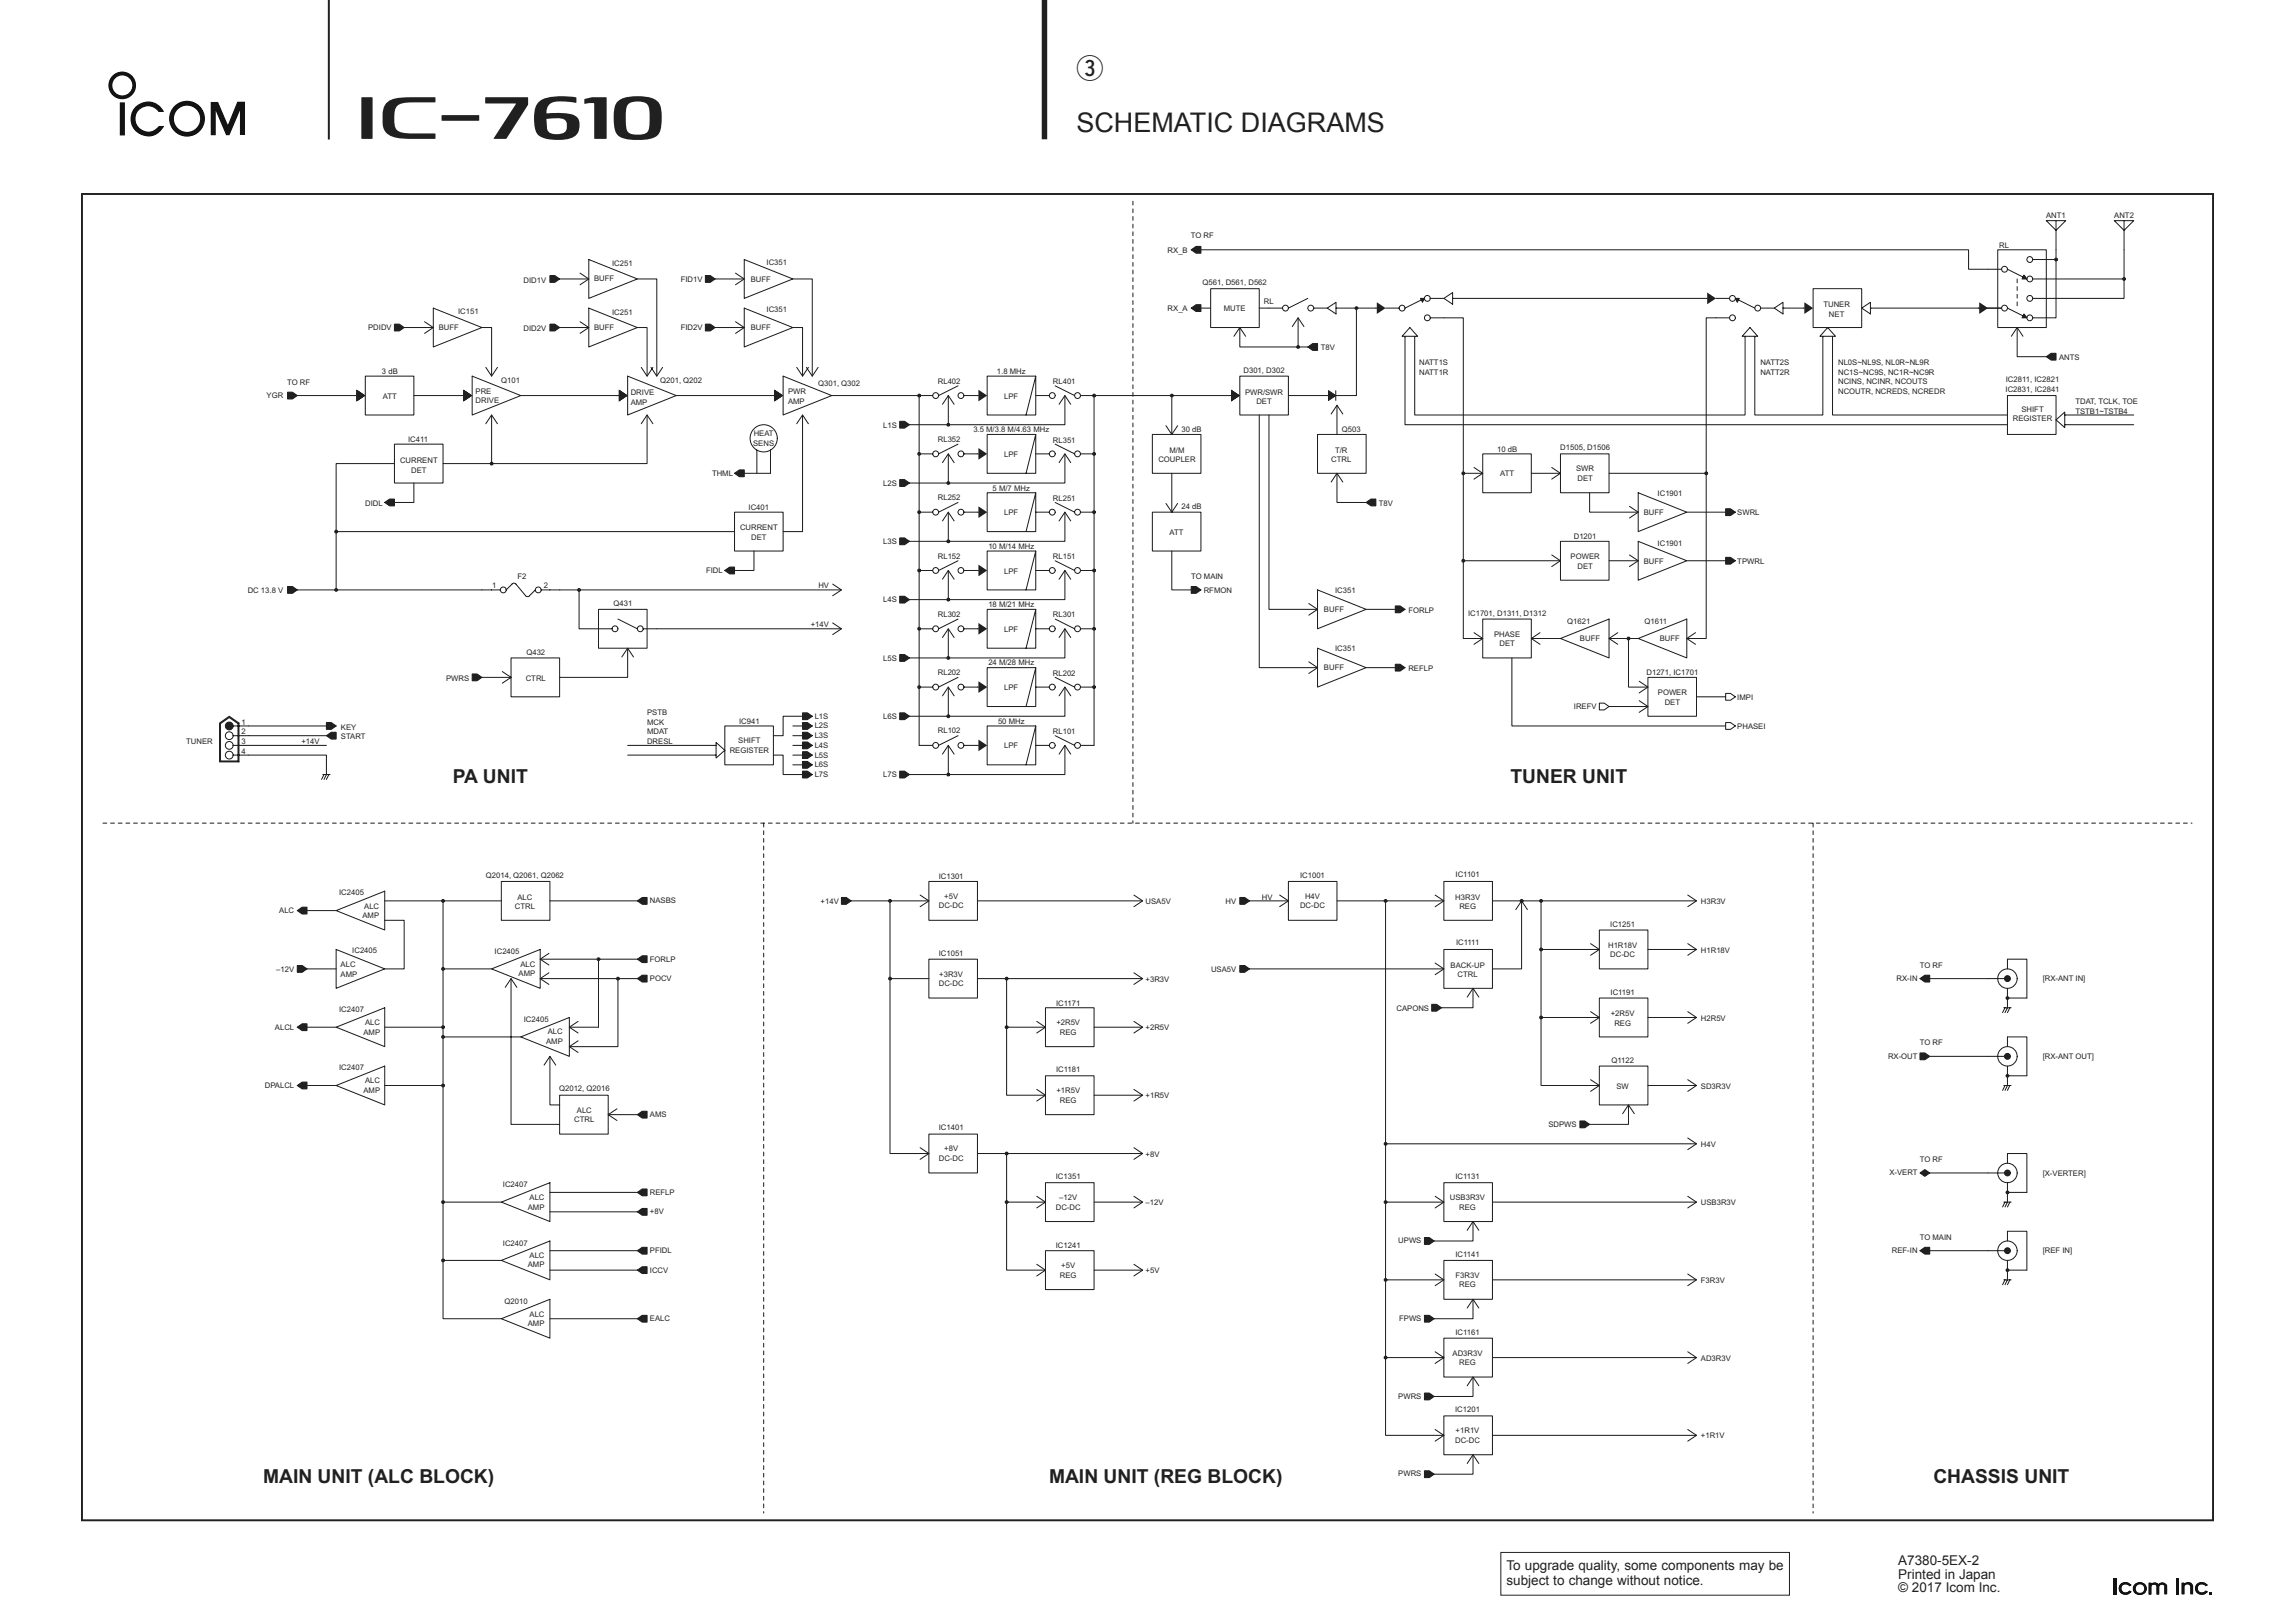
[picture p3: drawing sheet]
<svg xmlns="http://www.w3.org/2000/svg" width="420mm" height="297mm" viewBox="0 0 420 297" stroke-linecap="round" stroke-linejoin="round" font-family="sans-serif">
<defs><g id="words">
<g font-size="4.9" fill="#231f20">
<text x="197" y="14.2">e</text>
<text x="197" y="24.2">SCHEMATIC DIAGRAMS</text>
</g>
<g font-size="3.5" fill="#231f20">
<text x="82.9" y="143.3">PA UNIT</text>
<text x="276.4" y="143.3">TUNER UNIT</text>
<text x="48.1" y="271.3">MAIN UNIT (ALC BLOCK)</text>
<text x="192" y="271.3">MAIN UNIT (REG BLOCK)</text>
<text x="353.8" y="271.3">CHASSIS UNIT</text>
</g>
<g font-size="2.5" fill="#231f20">
<text x="275.7" y="287.3">To upgrade quality, some components may be</text>
<text x="347.4" y="286.5">A7380-5EX-2</text>
<text x="275.7" y="290.1">subject to change without notice.</text>
<text x="347.4" y="288.9">Printed in Japan</text>
<text x="347.4" y="291.4">© 2017 Icom Inc.</text>
</g>
<g font-size="1.4" fill="#231f20">
<text x="374.4" y="39.8">ANT1</text>
<text x="386.9" y="39.8">ANT2</text>
<text x="213.7" y="46.2">RX_B</text>
<text x="217.9" y="43.6">TO RF</text>
<text x="365.9" y="45.3">RL</text>
<text x="95.8" y="51.7">DID1V</text>
<text x="108.7" y="51.4">BUFF</text>
<text x="112" y="48.7">IC251</text>
<text x="124.6" y="51.6">FID1V</text>
<text x="137.4" y="51.6">BUFF</text>
<text x="140.3" y="48.4">IC351</text>
<text x="220.1" y="52.2">Q561, D561, D562</text>
<text x="83.8" y="57.4">IC151</text>
<text x="112" y="57.6">IC251</text>
<text x="140.3" y="57.1">IC351</text>
<text x="213.7" y="56.9">RX_A</text>
<text x="224" y="57">MUTE</text>
<text x="231.3" y="55.6">RL</text>
<text x="333.7" y="56.2">TUNER</text>
<text x="334.7" y="57.9">NET</text>
<text x="67.4" y="60.4">PDIDV</text>
<text x="80.3" y="60.4">BUFF</text>
<text x="95.8" y="60.6">DID2V</text>
<text x="108.7" y="60.4">BUFF</text>
<text x="124.6" y="60.4">FID2V</text>
<text x="137.4" y="60.4">BUFF</text>
<text x="241.7" y="64">T8V</text>
<text x="376.8" y="65.8">ANTS</text>
<text x="52.6" y="70.4">TO RF</text>
<text x="69.9" y="68.4">3 dB</text>
<text x="91.7" y="70.2">Q101</text>
<text x="120.8" y="70.2">Q201, Q202</text>
<text x="149.7" y="70.7">Q301, Q302</text>
<text x="171.6" y="70.2">RL402</text>
<text x="182.4" y="68.4">1.8 MHz</text>
<text x="192.7" y="70.3">RL401</text>
<text x="227.6" y="68.3">D301, D302</text>
<text x="259.7" y="66.8">NATT1S</text>
<text x="259.7" y="68.6">NATT1R</text>
<text x="322.2" y="66.8">NATT2S</text>
<text x="322.2" y="68.5">NATT2R</text>
<text x="336.4" y="66.8">NL0S~NL9S, NL0R~NL9R</text>
<text x="336.4" y="68.5">NC1S~NC9S, NC1R~NC9R</text>
<text x="336.4" y="70.3">NCINS, NCINR, NCOUTS</text>
<text x="367" y="71.7">IC2831, IC2841</text>
<text x="367.1" y="69.9">IC2811, IC2821</text>
<text x="48.8" y="72.8">YGR</text>
<text x="70.1" y="72.9">ATT</text>
<text x="87" y="72">PRE</text>
<text x="87" y="73.8">DRIVE</text>
<text x="115.4" y="72.3">DRIVE</text>
<text x="115.4" y="74.1">AMP</text>
<text x="144.2" y="72.1">PWR</text>
<text x="144.2" y="73.9">AMP</text>
<text x="183.8" y="72.9">LPF</text>
<text x="227.8" y="72.2">PWR/SWR</text>
<text x="229.9" y="74">DET</text>
<text x="336.4" y="72.1">NCOUTR, NCREDS, NCREDR</text>
<text x="368.4" y="77.1">REGISTER</text>
<text x="369.9" y="75.3">SHIFT</text>
<text x="379.8" y="75.7">TSTB1~TSTB4</text>
<text x="379.8" y="74">TDAT, TCLK, TOE</text>
<text x="74.7" y="80.9">IC411</text>
<text x="137.8" y="81.6">SENS</text>
<text x="137.9" y="79.9">HEAT</text>
<text x="161.6" y="78.2">L1S</text>
<text x="171.6" y="80.9">RL352</text>
<text x="178.1" y="79.1">3.5 M/3.8 M/4.63 MHz</text>
<text x="183.8" y="83.6">LPF</text>
<text x="192.7" y="81">RL351</text>
<text x="214" y="82.8">M/M</text>
<text x="216.2" y="79">30 dB</text>
<text x="244.3" y="82.8">T/R</text>
<text x="245.6" y="79">Q503</text>
<text x="274" y="82.6">10 dB</text>
<text x="285.5" y="82.4">D1505, D1506</text>
<text x="73.2" y="84.7">CURRENT</text>
<text x="75.2" y="86.5">DET</text>
<text x="130.3" y="87.1">THML</text>
<text x="161.6" y="88.9">L2S</text>
<text x="181.7" y="89.8">5 M/7 MHz</text>
<text x="212" y="84.6">COUPLER</text>
<text x="243.6" y="84.6">CTRL</text>
<text x="274.5" y="87.2">ATT</text>
<text x="288.5" y="86.2">SWR</text>
<text x="288.7" y="88">DET</text>
<text x="66.8" y="92.6">DIDL</text>
<text x="137" y="93.3">IC401</text>
<text x="171.6" y="91.5">RL252</text>
<text x="183.8" y="94.3">LPF</text>
<text x="192.7" y="91.6">RL251</text>
<text x="216.2" y="93.2">24 dB</text>
<text x="252.3" y="92.6">T8V</text>
<text x="300.8" y="94.3">BUFF</text>
<text x="303.4" y="90.8">IC1901</text>
<text x="317.9" y="94.2">SWRL</text>
<text x="135.4" y="97.1">CURRENT</text>
<text x="137.5" y="98.8">DET</text>
<text x="161.6" y="99.6">L3S</text>
<text x="180.9" y="100.4">10 M/14 MHz</text>
<text x="214" y="97.8">ATT</text>
<text x="288" y="98.6">D1201</text>
<text x="303.4" y="99.8">IC1901</text>
<text x="90.1" y="107.6">1</text>
<text x="94.7" y="106">F2</text>
<text x="99.5" y="107.6">2</text>
<text x="129.2" y="104.8">FIDL</text>
<text x="149.8" y="107.5">HV</text>
<text x="171.6" y="102.2">RL152</text>
<text x="183.8" y="105">LPF</text>
<text x="192.7" y="102.3">RL151</text>
<text x="218" y="106">TO MAIN</text>
<text x="287.4" y="102.3">POWER</text>
<text x="288.7" y="104.1">DET</text>
<text x="300.8" y="103.2">BUFF</text>
<text x="317.9" y="103.1">TPWRL</text>
<text x="45.3" y="108.5">DC 13.8 V</text>
<text x="112.3" y="110.9">Q431</text>
<text x="161.6" y="110.3">L4S</text>
<text x="171.6" y="112.9">RL302</text>
<text x="180.9" y="111.1">18 M/21 MHz</text>
<text x="192.7" y="113">RL301</text>
<text x="220.3" y="108.5">RFMON</text>
<text x="242.3" y="112">BUFF</text>
<text x="244.3" y="108.6">IC351</text>
<text x="257.7" y="112.1">FORLP</text>
<text x="268.7" y="112.7">IC1701, D1311, D1312</text>
<text x="96.3" y="119.9">Q432</text>
<text x="148.4" y="114.7">+14V</text>
<text x="183.8" y="115.6">LPF</text>
<text x="244.3" y="119.2">IC351</text>
<text x="273.4" y="116.5">PHASE</text>
<text x="274.4" y="118.3">DET</text>
<text x="286.8" y="114.1">Q1621</text>
<text x="289.1" y="117.3">BUFF</text>
<text x="301" y="114.1">Q1611</text>
<text x="303.7" y="117.3">BUFF</text>
<text x="81.6" y="124.5">PWRS</text>
<text x="96.2" y="124.6">CTRL</text>
<text x="161.6" y="120.9">L5S</text>
<text x="171.6" y="123.5">RL202</text>
<text x="180.9" y="121.8">24 M/28 MHz</text>
<text x="192.7" y="123.7">RL202</text>
<text x="242.3" y="122.7">BUFF</text>
<text x="257.7" y="122.8">REFLP</text>
<text x="301.3" y="123.5">D1271, IC1701</text>
<text x="118.4" y="130.9">PSTB</text>
<text x="149.1" y="131.5">L1S</text>
<text x="161.6" y="131.6">L6S</text>
<text x="183.8" y="126.3">LPF</text>
<text x="288" y="129.8">IREFV</text>
<text x="303.4" y="127.2">POWER</text>
<text x="304.7" y="129">DET</text>
<text x="317.9" y="128">IMPI</text>
<text x="34.1" y="136.2">TUNER</text>
<text x="44.2" y="132.6">1</text>
<text x="44.2" y="134.4">2</text>
<text x="44.2" y="136.2">3</text>
<text x="44.2" y="137.9">4</text>
<text x="55.1" y="136.2">+14V</text>
<text x="62.4" y="135.3">START</text>
<text x="62.4" y="133.5">KEY</text>
<text x="118.4" y="132.6">MCK</text>
<text x="118.4" y="134.4">MDAT</text>
<text x="118.4" y="136.1">DRESL</text>
<text x="133.5" y="137.8">REGISTER</text>
<text x="135.1" y="136">SHIFT</text>
<text x="135.3" y="132.5">IC941</text>
<text x="149.1" y="133.3">L2S</text>
<text x="149.1" y="135.1">L3S</text>
<text x="149.1" y="136.9">L4S</text>
<text x="171.6" y="134.2">RL102</text>
<text x="182.6" y="132.4">50 MHz</text>
<text x="183.8" y="137">LPF</text>
<text x="192.7" y="134.3">RL101</text>
<text x="317.9" y="133.4">PHASEI</text>
<text x="149.1" y="138.6">L5S</text>
<text x="149.1" y="140.4">L6S</text>
<text x="149.1" y="142.2">L7S</text>
<text x="161.6" y="142.3">L7S</text>
<text x="88.9" y="160.7">Q2014, Q2061, Q2062</text>
<text x="171.8" y="160.9">IC1301</text>
<text x="237.9" y="160.6">IC1001</text>
<text x="266.4" y="160.6">IC1101</text>
<text x="51.1" y="167.1">ALC</text>
<text x="62.1" y="163.8">IC2405</text>
<text x="66.7" y="166.3">ALC</text>
<text x="94.2" y="166.4">CTRL</text>
<text x="94.7" y="164.6">ALC</text>
<text x="118.9" y="165.3">NASBS</text>
<text x="150.2" y="165.4">+14V</text>
<text x="171.8" y="166.2">DC-DC</text>
<text x="172.8" y="164.5">+5V</text>
<text x="209.7" y="165.4">USA5V</text>
<text x="224.3" y="165.4">HV</text>
<text x="230.9" y="164.6">HV</text>
<text x="237.9" y="166.2">DC-DC</text>
<text x="238.8" y="164.5">H4V</text>
<text x="266.3" y="164.6">H3R3V</text>
<text x="267.1" y="166.4">REG</text>
<text x="311.3" y="165.4">H3R3V</text>
<text x="66.3" y="168.1">AMP</text>
<text x="266.5" y="173">IC1111</text>
<text x="294.3" y="173.5">H1R18V</text>
<text x="294.7" y="169.6">IC1251</text>
<text x="50.5" y="177.8">–12V</text>
<text x="62.3" y="177">ALC</text>
<text x="62.3" y="178.7">AMP</text>
<text x="64.5" y="174.4">IC2405</text>
<text x="90.5" y="174.5">IC2405</text>
<text x="94.9" y="178.7">AMP</text>
<text x="95.2" y="176.9">ALC</text>
<text x="118.9" y="176">FORLP</text>
<text x="118.9" y="179.6">POCV</text>
<text x="171.8" y="174.9">IC1051</text>
<text x="171.9" y="178.7">+3R3V</text>
<text x="209.7" y="179.6">+3R3V</text>
<text x="221.6" y="177.9">USA5V</text>
<text x="265.5" y="177.1">BACK-UP</text>
<text x="266.8" y="178.9">CTRL</text>
<text x="294.7" y="175.2">DC-DC</text>
<text x="311.3" y="174.3">H1R18V</text>
<text x="347.1" y="179.5">RX-IN</text>
<text x="351.3" y="177.1">TO RF</text>
<text x="373.8" y="179.6">[RX-ANT IN]</text>
<text x="62.1" y="185.2">IC2407</text>
<text x="171.8" y="180.5">DC-DC</text>
<text x="193.3" y="184">IC1171</text>
<text x="255.6" y="184.9">CAPONS</text>
<text x="294.7" y="182.1">IC1191</text>
<text x="294.8" y="185.9">+2R5V</text>
<text x="50.3" y="188.5">ALCL</text>
<text x="66.5" y="189.3">AMP</text>
<text x="66.8" y="187.6">ALC</text>
<text x="95.9" y="187">IC2405</text>
<text x="99.9" y="191">AMP</text>
<text x="100.3" y="189.2">ALC</text>
<text x="193.3" y="187.6">+2R5V</text>
<text x="194" y="189.4">REG</text>
<text x="209.7" y="188.5">+2R5V</text>
<text x="295.4" y="187.7">REG</text>
<text x="311.3" y="186.8">H2R5V</text>
<text x="351.3" y="191.3">TO RF</text>
<text x="62.1" y="195.9">IC2407</text>
<text x="193.3" y="196.2">IC1181</text>
<text x="294.9" y="194.5">Q1122</text>
<text x="345.5" y="193.8">RX-OUT</text>
<text x="373.8" y="193.8">[RX-ANT OUT]</text>
<text x="48.5" y="199.1">DPALCL</text>
<text x="66.5" y="200">AMP</text>
<text x="66.8" y="198.2">ALC</text>
<text x="102.3" y="199.6">Q2012, Q2016</text>
<text x="105.6" y="203.6">ALC</text>
<text x="193.3" y="200">+1R5V</text>
<text x="194" y="201.8">REG</text>
<text x="209.7" y="201">+1R5V</text>
<text x="295.8" y="199.2">SW</text>
<text x="311.3" y="199.2">SD3R3V</text>
<text x="105.1" y="205.4">CTRL</text>
<text x="118.9" y="204.5">AMS</text>
<text x="171.8" y="206.7">IC1401</text>
<text x="283.4" y="206.3">SDPWS</text>
<text x="311.3" y="209.9">H4V</text>
<text x="171.8" y="212.5">DC-DC</text>
<text x="172.8" y="210.7">+8V</text>
<text x="193.2" y="215.7">IC1351</text>
<text x="209.7" y="211.6">+8V</text>
<text x="266.3" y="215.8">IC1131</text>
<text x="345.8" y="215.1">X-VERT</text>
<text x="351.3" y="212.7">TO RF</text>
<text x="373.8" y="215.2">[X-VERTER]</text>
<text x="92" y="217.3">IC2407</text>
<text x="96.6" y="221.3">AMP</text>
<text x="96.9" y="219.6">ALC</text>
<text x="118.9" y="218.7">REFLP</text>
<text x="193.2" y="221.4">DC-DC</text>
<text x="193.8" y="219.6">–12V</text>
<text x="209.7" y="220.5">–12V</text>
<text x="265.4" y="219.6">USB3R3V</text>
<text x="267" y="221.4">REG</text>
<text x="311.3" y="220.5">USB3R3V</text>
<text x="92" y="228">IC2407</text>
<text x="118.9" y="222.2">+8V</text>
<text x="255.9" y="227.5">UPWS</text>
<text x="351.3" y="226.9">TO MAIN</text>
<text x="96.6" y="231.9">AMP</text>
<text x="96.9" y="230.2">ALC</text>
<text x="118.9" y="229.4">PFIDL</text>
<text x="118.9" y="232.9">ICCV</text>
<text x="193.2" y="228.3">IC1241</text>
<text x="194" y="233.8">REG</text>
<text x="194.2" y="232">+5V</text>
<text x="209.7" y="233">+5V</text>
<text x="266.3" y="230">IC1141</text>
<text x="266.4" y="233.8">F3R3V</text>
<text x="346.2" y="229.3">REF-IN</text>
<text x="373.8" y="229.4">[REF IN]</text>
<text x="92.3" y="238.6">Q2010</text>
<text x="267" y="235.6">REG</text>
<text x="311.3" y="234.8">F3R3V</text>
<text x="96.6" y="242.7">AMP</text>
<text x="96.9" y="240.9">ALC</text>
<text x="118.9" y="241.8">EALC</text>
<text x="256.1" y="241.7">FPWS</text>
<text x="266.3" y="244.2">IC1161</text>
<text x="265.8" y="248.1">AD3R3V</text>
<text x="267" y="249.8">REG</text>
<text x="311.3" y="249">AD3R3V</text>
<text x="255.9" y="256">PWRS</text>
<text x="266.3" y="258.4">IC1201</text>
<text x="266.4" y="262.3">+1R1V</text>
<text x="311.3" y="263.2">+1R1V</text>
<text x="266.3" y="264">DC-DC</text>
<text x="255.9" y="270.2">PWRS</text>
</g>
</g></defs>
<path d="M60.1 -.1v25.6" fill="none" stroke="#231f20" stroke-width=".3"/>
<g fill="#000">
<path d="M21.9 18.7h.9v6.1h-.9zM38.6 18.7h1.3l1.8 4.2 1.7-4.3h1.4v6.1h-.9v-4.5l-1.9 4.5h-.6l-1.9-4.5v4.5h-.9zM24.6 19.8a3.2 3.2 0 0 1 5.4 .7h-1a2.32 2.32 0 0 0-3.5-.4 2.32 2.32 0 0 0 .1 3.5 2.32 2.32 0 0 0 3.5-.5h.9a3.2 3.2 0 0 1-4.5 1.4 3.2 3.2 0 0 1-.9-4.7zM386.8 288.8h.5v2.9h-.5zM390.6 290a1.24 1.24 0 0 1 1.7-.3 1.24 1.24 0 0 1 .3 1.8 1.24 1.24 0 0 1-1.8 .1 1.14 1.14 0 0 1-.2-1.6zM398.2 288.8h.5v2.9h-.5zM399.2 289.6h.5v.2a.95 .95 0 0 1 1-.3 .95 .95 0 0 1 .6 .8v1.4h-.5v-1.4l-.2-.3a.63 .63 0 0 0-.8 .2l-.1 1.5h-.5zM402 289.8a1.38 1.38 0 0 1 2 .3l-.4 .2a.79 .79 0 0 0-1-.4 .79 .79 0 0 0-.4 1.1 .79 .79 0 0 0 1 .4l.5-.3 .3 .2a1.22 1.22 0 0 1-1.7 .3 1.22 1.22 0 0 1-.3-1.8zM404.3 291.3h.5v.4h-.5z"/>
<path d="M19.8 15.6a2.55 2.55 0 0 0 5.1 0 2.55 2.55 0 0 0-5.1 0zM20.5 15.6a1.85 1.85 0 0 1 3.7 0 1.85 1.85 0 0 1-3.7 0z"/>
<path d="M30.9 21.7a3.3 3.3 0 0 0 6.6 0 3.3 3.3 0 0 0-6.6 0zM31.8 21.7a2.4 2.4 0 0 1 4.8 0 2.4 2.4 0 0 1-4.8 0z"/>
</g>
<circle cx="391.6" cy="290.7" r=".78" fill="#fff"/>
<path d="M386.8 288.8h.5v2.9h-.5zM388.1 289.8a1.38 1.38 0 0 1 1.9 .3l-.3 .2a.79 .79 0 0 0-1.1-.4 .79 .79 0 0 0-.3 1.1 .79 .79 0 0 0 1 .4l.4-.3 .3 .2a1.22 1.22 0 0 1-1.7 .3 1.22 1.22 0 0 1-.2-1.8zM390.6 290a1.24 1.24 0 0 1 1.8-.3 1.24 1.24 0 0 1 .2 1.8 1.24 1.24 0 0 1-1.8 .1 1.14 1.14 0 0 1-.2-1.6zM393.2 289.6h.5v.2l.3-.2a.89 .89 0 0 1 1 .3 .97 .97 0 0 1 1.2-.1 .97 .97 0 0 1 .4 1.2l-.1 .7h-.4v-1.4a.52 .52 0 0 0-.5-.3 .52 .52 0 0 0-.5 .3v1.5h-.5v-1.5l-.1-.2-.3-.1-.4 .1-.1 .2v1.5h-.5zM398.2 288.8h.5v2.9h-.5zM399.3 289.6h.5v.2a.95 .95 0 0 1 .9-.3 .95 .95 0 0 1 .7 .8v1.4h-.5v-1.4l-.2-.3a.63 .63 0 0 0-.9 .2v1.5h-.5zM402.1 289.8a1.38 1.38 0 0 1 2 .3l-.4 .2a.79 .79 0 0 0-1.1-.4 .79 .79 0 0 0-.3 1.1 .79 .79 0 0 0 1 .4l.4-.3 .4 .2a1.22 1.22 0 0 1-1.8 .3 1.22 1.22 0 0 1-.2-1.8zM404.4 291.3h.4v.4h-.4z" fill="#000"/>
<path d="M274.7 284.1h52.8v7.8h-52.8z" fill="none" stroke="#231f20" stroke-width=".18"/>
<path d="M60.2 -.1v25.6" fill="none" stroke="#231f20" stroke-width=".3"/>
<circle cx="391.6" cy="290.7" r=".78" fill="#fff"/>
<path d="M388.1 289.8a1.38 1.38 0 0 1 2 .3l-.4 .2a.79 .79 0 0 0-1-.4 .79 .79 0 0 0-.4 1.1 .79 .79 0 0 0 1 .4l.5-.3 .3 .2a1.22 1.22 0 0 1-1.8 .3 1.22 1.22 0 0 1-.2-1.8zM393.3 289.6h.4v.2l.4-.2a.89 .89 0 0 1 .9 .3 .97 .97 0 0 1 1.3-.1 .97 .97 0 0 1 .3 1.2v.7h-.5v-1.4a.52 .52 0 0 0-.5-.3 .52 .52 0 0 0-.4 .3v1.5h-.5v-1.5l-.1-.2-.4-.1-.3 .1-.2 .2v1.5h-.4z" fill="#000"/>
<path d="M191.1 -.1v25.6" fill="none" stroke="#231f20" stroke-width="1" stroke-linecap="butt"/>
<path d="M66.2 17.8l-.1 7.5 .1 .1h1.9l.1-.1v-7.4l-.1-.1zM80.8 21.1v.9l.1 .1h6.7l.1-.1v-.8l-.1-.1zM70.7 18.8l-.3 .6a7 7 0 0 0 0 4.6 4.9 4.9 0 0 0 4.3 1.4h4.9l.1-.1v-.8l-.1-.1h-4a4.2 4.2 0 0 1-3-.6 5.1 5.1 0 0 1-.2-4.1 2.29 2.29 0 0 1 2.2-.9l5-.1 .1-.1v-.7l-.1-.1h-5a5.9 5.9 0 0 0-3.9 1zM88.8 17.8v1l.1 .1 5.5 .1-4.1 6.4h2.3l4-6.1v-1.5zM98.7 18.5a8.4 8.4 0 0 1 5-.9l1.8 .3v.8l-.1 .1a9.5 9.5 0 0 0-4.5 .1 1.73 1.73 0 0 0-.8 1.8 13.1 13.1 0 0 1 5 .4 1.78 1.78 0 0 1 .9 2.1 2.17 2.17 0 0 1-1.6 2.1 7.3 7.3 0 0 1-5.8-.5 4.6 4.6 0 0 1-.8-3.8 3.4 3.4 0 0 1 .9-2.5zM100 21.8l.1 1.7a1.09 1.09 0 0 0 1 1 2.62 2.62 0 0 0 2.5-.6 1.47 1.47 0 0 0-1.1-2.3zM107 18.1v.9l.9-.1h.7l.1 .1 .1 6.4h2.2v-7.6h-2.7zM113 18.6a6.9 6.9 0 0 1 5.3-.9 2.72 2.72 0 0 1 2.8 2.8v1a5.2 5.2 0 0 1-.7 3.2 7 7 0 0 1-4.7 .9l-.9-.1a2.41 2.41 0 0 1-2.4-2.3l-.1-.8a7 7 0 0 1 .5-3.5zM115.1 19a1.84 1.84 0 0 0-.6 1.5v1.6a2.85 2.85 0 0 0 .6 2.2 4.2 4.2 0 0 0 3.2 0 1.78 1.78 0 0 0 .6-1.5v-1.5a3 3 0 0 0-.6-2.3 3.5 3.5 0 0 0-3.2 0z" fill="#231f20"/>
<path d="M324.7 56.4l1.6-1.1v2.1zM326.3 56.4h.2" fill="none" stroke="#1f1813" stroke-width=".18"/>
<path d="M330.2 55.3l1.6 1.1-1.6 1z" fill="#1f1813"/>
<path d="M264.2 54.6l1.6-1.1v2.2zM265.8 54.6h.2M330 56.4h.2" fill="none" stroke="#1f1813" stroke-width=".18"/>
<path d="M252 55.3l1.6 1.1-1.6 1z" fill="#1f1813"/>
<g fill="none" stroke="#1f1813" stroke-width=".18">
<path d="M251.8 56.4h.2"/>
<circle cx="317.1" cy="54.6" r=".53"/>
<circle cx="317.1" cy="58.2" r=".53"/>
<circle cx="321.7" cy="56.4" r=".53"/>
</g>
<path d="M317.6 54.6h.7l-.4 .7z" fill="#1f1813"/>
<g fill="none" stroke="#1f1813" stroke-width=".18">
<path d="M253.6 56.4h2.5M261.7 58.2h2.5M261.7 54.6h2.5M314 58.2h2.5M314 54.6h2.5M317.6 54.6h.7l-.4 .7-.3-.7 3.5 1.8M322.2 56.4h2.5"/>
<circle cx="256.6" cy="56.4" r=".53"/>
<circle cx="261.2" cy="54.6" r=".53"/>
<circle cx="261.2" cy="58.2" r=".53"/>
</g>
<path d="M257.1 56.4l3.6-1.8-.4 .7-.3-.7h.7z" fill="#231f20"/>
<path d="M258 59.9l1.4 1.6h-2.8zM260.7 54.6h-.7l.3 .7 .4-.7-3.6 1.8M331.8 52.8h8.9v7.1h-8.9zM334.5 59.9l1.4 1.6h-2.8zM257.1 61.5v.2M258.9 61.5v.2M333.6 61.5v.2M335.4 61.5v.2" fill="none" stroke="#1f1813" stroke-width=".18"/>
<path d="M218 107.3h.9l.9 .7-.9 .6h-.9z" fill="#231f20"/>
<path d="M320.3 59.9l1.4 1.6h-2.9zM319.4 61.5v.2M321.1 61.5v.2M376.3 76.8l1.6-1.4v2.9zM377.9 75.9h.1M377.9 77.7h.1M218 107.3h.9l.9 .7-.9 .6h-.9z" fill="none" stroke="#1f1813" stroke-width=".18"/>
<path d="M312.4 53.5l1.6 1.1-1.6 1.1z" fill="#1f1813"/>
<path d="M312.2 54.6h.2" fill="none" stroke="#1f1813" stroke-width=".18"/>
<path d="M225.3 71.3l1.6 1.1-1.6 1.1z" fill="#1f1813"/>
<path d="M225.1 72.4h.2" fill="none" stroke="#1f1813" stroke-width=".18"/>
<path d="M141.7 71.3l1.6 1.1-1.6 1.1z" fill="#1f1813"/>
<path d="M66.9 68.8h8.8v7.1h-8.8zM141.5 72.4h.2" fill="none" stroke="#1f1813" stroke-width=".18"/>
<path d="M84.8 71.3l1.6 1.1-1.6 1.1z" fill="#1f1813"/>
<path d="M84.6 72.4h.2M114.9 68.8l8.9 3.6-8.9 3.5zM143.3 68.8l8.9 3.6-8.9 3.5z" fill="none" stroke="#1f1813" stroke-width=".18"/>
<path d="M65.3 71.3l1.6 1.1-1.6 1.1z" fill="#1f1813"/>
<path d="M65.1 72.4h.2" fill="none" stroke="#1f1813" stroke-width=".18"/>
<path d="M113.3 71.3l1.6 1.1-1.6 1.1z" fill="#1f1813"/>
<g fill="none" stroke="#1f1813" stroke-width=".18">
<path d="M86.4 68.8l8.9 3.6-8.9 3.5zM113.1 72.4h.2M168.2 83.1h2.5M175.3 81.3l-3.5 1.8M176.4 83.1h2.5"/>
<circle cx="171.2" cy="83.1" r=".53"/>
<circle cx="175.9" cy="83.1" r=".53"/>
</g>
<path d="M179.1 103.3l1.6 1.1-1.6 1.1z" fill="#1f1813"/>
<path d="M178.9 104.4h.2M180.7 100.8h8.9v7.2h-8.9zM189.6 100.8l-1.8 7.2" fill="none" stroke="#1f1813" stroke-width=".18"/>
<path d="M179.1 124.7l1.6 1-1.6 1.1z" fill="#1f1813"/>
<g fill="none" stroke="#1f1813" stroke-width=".18">
<path d="M180.7 79.5h8.9v7.1h-8.9zM189.6 79.5l-1.8 7.1M168.2 93.7h2.5M175.3 91.9l-3.5 1.8M176.4 93.7h2.5M180.7 90.2h8.9v7.1h-8.9zM189.6 90.2l-1.8 7.1M189.6 93.7h2.4M193.1 91.9l3.6 1.8M197.7 93.7h2.5M178.9 125.7h.2"/>
<circle cx="171.2" cy="93.7" r=".53"/>
<circle cx="175.9" cy="93.7" r=".53"/>
<circle cx="192.6" cy="93.7" r=".53"/>
<circle cx="197.2" cy="93.7" r=".53"/>
</g>
<path d="M179.1 92.7l1.6 1-1.6 1.1z" fill="#1f1813"/>
<g fill="none" stroke="#1f1813" stroke-width=".18">
<path d="M168.2 72.4h2.5M175.3 70.6l-3.5 1.8M176.4 72.4h2.5M178.9 93.7h.2M168.2 136.4h2.5M175.3 134.6l-3.5 1.8M176.4 136.4h2.5"/>
<circle cx="171.2" cy="72.4" r=".53"/>
<circle cx="175.9" cy="72.4" r=".53"/>
<circle cx="171.2" cy="136.4" r=".53"/>
<circle cx="175.9" cy="136.4" r=".53"/>
</g>
<path d="M179.1 71.3l1.6 1.1-1.6 1.1z" fill="#1f1813"/>
<path d="M178.9 72.4h.2" fill="none" stroke="#1f1813" stroke-width=".18"/>
<path d="M179.1 82l1.6 1.1-1.6 1z" fill="#1f1813"/>
<g fill="none" stroke="#1f1813" stroke-width=".18">
<path d="M189.6 72.4h2.4M193.1 70.6l3.6 1.8M197.7 72.4h2.5M178.9 83.1h.2M189.6 83.1h2.4M193.1 81.3l3.6 1.8M197.7 83.1h2.5M180.7 111.5h8.9v7.1h-8.9zM189.6 115.1h2.4M189.6 111.5l-1.8 7.1M193.1 113.3l3.6 1.8M197.7 115.1h2.5"/>
<path d="M168.2 125.7h2.5M175.3 124l-3.5 1.7M176.4 125.7h2.5M180.7 132.8h8.9v7.2h-8.9zM189.6 132.8l-1.8 7.2M189.6 136.4h2.4M193.1 134.6l3.6 1.8M197.7 136.4h2.5"/>
<circle cx="192.6" cy="72.4" r=".53"/>
<circle cx="197.2" cy="72.4" r=".53"/>
<circle cx="192.6" cy="83.1" r=".53"/>
<circle cx="197.2" cy="83.1" r=".53"/>
<circle cx="192.6" cy="115.1" r=".53"/>
<circle cx="197.2" cy="115.1" r=".53"/>
<circle cx="171.2" cy="125.7" r=".53"/>
<circle cx="175.9" cy="125.7" r=".53"/>
<circle cx="192.6" cy="136.4" r=".53"/>
<circle cx="197.2" cy="136.4" r=".53"/>
</g>
<path d="M179.1 114l1.6 1.1-1.6 1z" fill="#1f1813"/>
<path d="M178.9 115.1h.2" fill="none" stroke="#1f1813" stroke-width=".18"/>
<path d="M179.1 135.3l1.6 1.1-1.6 1.1z" fill="#1f1813"/>
<g fill="none" stroke="#1f1813" stroke-width=".18">
<path d="M180.7 68.8h8.9v7.1h-8.9zM189.6 68.8l-1.8 7.1M226.9 68.8h8.9v7.1h-8.9zM168.2 104.4h2.5M168.2 115.1h2.5M175.3 102.6l-3.5 1.8M175.3 113.3l-3.5 1.8M176.4 104.4h2.5M176.4 115.1h2.5M189.6 104.4h2.4M193.1 102.6l3.6 1.8M197.7 104.4h2.5"/>
<path d="M178.9 136.4h.2M180.7 122.2h8.9v7.1h-8.9zM189.6 125.7h2.4M189.6 122.2l-1.8 7.1M193.1 124l3.6 1.7M197.7 125.7h2.5"/>
<circle cx="171.2" cy="104.4" r=".53"/>
<circle cx="171.2" cy="115.1" r=".53"/>
<circle cx="175.9" cy="104.4" r=".53"/>
<circle cx="175.9" cy="115.1" r=".53"/>
<circle cx="192.6" cy="104.4" r=".53"/>
<circle cx="197.2" cy="104.4" r=".53"/>
<circle cx="192.6" cy="125.7" r=".53"/>
<circle cx="197.2" cy="125.7" r=".53"/>
</g>
<path d="M255.3 110.9h.9l.9 .6-.9 .6h-.9z" fill="#231f20"/>
<path d="M255.3 110.9h.9l.9 .6-.9 .6h-.9z" fill="none" stroke="#1f1813" stroke-width=".18"/>
<path d="M255.3 121.6h.9l.9 .6-.9 .6h-.9z" fill="#231f20"/>
<g fill="none" stroke="#1f1813" stroke-width=".18">
<path d="M232.2 56.4h2.5M239.3 54.6l-3.5 1.8M240.4 56.4h2.5M340.7 56.4l1.6-1.1v2.1zM342.3 56.4h.2M241.1 72.4h1.8M244.5 71.5v1.8M244.7 72.4h1.8M255.3 121.6h.9l.9 .6-.9 .6h-.9z"/>
<circle cx="235.3" cy="56.4" r=".53"/>
<circle cx="239.9" cy="56.4" r=".53"/>
</g>
<path d="M243.1 71.5l1.4 .9-1.4 .9z" fill="#231f20"/>
<path d="M242.9 72.4h.2M243.1 71.5l1.4 .9-1.4 .9zM243.6 75.8l1.1-1.6 1 1.6M244.5 72.4h.2" fill="none" stroke="#1f1813" stroke-width=".18"/>
<path d="M250 91.9l.9-.6h.9v1.3h-.9z" fill="#231f20"/>
<path d="M368.1 61.5l1.1-1.6 1 1.6M250 91.9l.9-.6h.9v1.3h-.9z" fill="none" stroke="#1f1813" stroke-width=".18"/>
<path d="M374.5 65.3l.9-.6h.9v1.2h-.9z" fill="#231f20"/>
<g fill="none" stroke="#1f1813" stroke-width=".18">
<path d="M374.5 40.4h3.5l-1.7 1.8zM376.3 40.4v5.3M386.9 40.4h3.6l-1.8 1.8zM388.7 40.4v5.3M374.5 65.3l.9-.6h.9v1.2h-.9z"/>
<circle cx="366.8" cy="49.3" r=".53"/>
<circle cx="366.8" cy="56.4" r=".53"/>
<circle cx="371.5" cy="51" r=".53"/>
<circle cx="371.5" cy="54.6" r=".53"/>
<circle cx="371.5" cy="58.2" r=".53"/>
<circle cx="371.5" cy="47.5" r=".53"/>
</g>
<g fill="#1f1813">
<path d="M370.4 57.4l.5 .8h-.9z"/>
<path d="M370.4 50.3l.5 .7h-.9z"/>
</g>
<g fill="none" stroke="#1f1813" stroke-width=".18">
<path d="M363.8 49.3h2.5M363.8 56.4h2.5M367.4 56.4l3.5 1.8-.5-.8-.4 .8h.9M367.4 49.3l3.5 1.7M370.4 50.3l.5 .7h-.9zM372 47.5h2.5M372 51h2.5M372 54.6h2.5M372 58.2h2.5M285.6 99.1h8.9v7.1h-8.9zM299.8 90.2l8.9 3.5-8.9 3.6zM271.3 113.3h8.9v7.1h-8.9z"/>
<path d="M299.8 116.8l8.9-3.5v7.1zM292.7 128.7h.9l.9 .6-.9 .6h-.9zM300 128.2l1.6 1.1-1.6 1.1M315.8 132.2h.9l.9 .6-.9 .7h-.9z"/>
</g>
<path d="M369.2 51v5.4" fill="none" stroke="#1f1813" stroke-width=".18" stroke-dasharray=".7 .7"/>
<path d="M315.8 102h.9l.9 .6-.9 .6h-.9z" fill="#231f20"/>
<path d="M271.3 83.1h8.9v7.1h-8.9zM285.6 83.1h8.9v7.1h-8.9zM315.8 102h.9l.9 .6-.9 .6h-.9zM315.8 126.9h.9l.9 .6-.9 .6h-.9z" fill="none" stroke="#1f1813" stroke-width=".18"/>
<path d="M315.8 93.1h.9l.9 .6-.9 .6h-.9z" fill="#231f20"/>
<path d="M315.8 93.1h.9l.9 .6-.9 .6h-.9z" fill="none" stroke="#1f1813" stroke-width=".18"/>
<path d="M146.9 130.4h.9l.9 .7-.9 .6h-.9z" fill="#231f20"/>
<path d="M146.9 130.4h.9l.9 .7-.9 .6h-.9z" fill="none" stroke="#1f1813" stroke-width=".18"/>
<path d="M146.9 132.2h.9l.9 .6-.9 .7h-.9z" fill="#231f20"/>
<path d="M146.9 132.2h.9l.9 .6-.9 .7h-.9z" fill="none" stroke="#1f1813" stroke-width=".18"/>
<path d="M146.9 134h.9l.9 .6-.9 .6h-.9z" fill="#231f20"/>
<path d="M146.9 134h.9l.9 .6-.9 .6h-.9z" fill="none" stroke="#1f1813" stroke-width=".18"/>
<path d="M146.9 135.8h.9l.9 .6-.9 .6h-.9z" fill="#231f20"/>
<path d="M146.9 135.8h.9l.9 .6-.9 .6h-.9z" fill="none" stroke="#1f1813" stroke-width=".18"/>
<path d="M146.9 137.6h.9l.9 .6-.9 .6h-.9z" fill="#231f20"/>
<path d="M146.9 137.6h.9l.9 .6-.9 .6h-.9z" fill="none" stroke="#1f1813" stroke-width=".18"/>
<path d="M146.9 139.3h.9l.9 .7-.9 .6h-.9z" fill="#231f20"/>
<path d="M146.9 139.3h.9l.9 .7-.9 .6h-.9z" fill="none" stroke="#1f1813" stroke-width=".18"/>
<path d="M146.9 141.1h.9l.9 .6-.9 .7h-.9z" fill="#231f20"/>
<g fill="none" stroke="#1f1813" stroke-width=".18">
<path d="M269.7 85.5l1.6 1.1-1.6 1.1M284 85.5l1.6 1.1-1.6 1.1M298.2 92.7l1.6 1-1.6 1.1M239.5 110.4l1.6 1.1-1.6 1.1M241.1 108l8.9 3.5-8.9 3.6zM269.7 115.8l1.6 1-1.6 1.1M281.8 115.8l-1.6 1 1.6 1.1M284 101.5l1.6 1.1-1.6 1.1M296.1 115.8l-1.6 1 1.6 1.1M298.2 101.5l1.6 1.1-1.6 1.1M310.3 115.8l-1.6 1 1.6 1.1M130.9 136.4h.1"/>
<path d="M130.9 138.2h.1M131 135.9l1.6 1.4-1.6 1.4zM132.6 132.8h8.9v7.2h-8.9zM239.5 121.1l1.6 1.1-1.6 1M300 124.7l1.6 1-1.6 1.1M146.9 141.1h.9l.9 .6-.9 .7h-.9z"/>
</g>
<path d="M362.2 55.3l1.6 1.1-1.6 1z" fill="#1f1813"/>
<g fill="none" stroke="#1f1813" stroke-width=".18">
<path d="M362 56.4h.2M88.9 67.2l1.1 1.6 1-1.6M88.9 77.5l1.1-1.6 1 1.6M117.4 67.2l1 1.6 1.1-1.6M117.4 77.5l1-1.6 1.1 1.6M119.1 67.2l1.1 1.6 1.1-1.6M145.8 67.2l1.1 1.6 1-1.6M145.8 77.5l1.1-1.6 1 1.6M147.6 67.2l1.1 1.6 1-1.6M213.4 77.9l1 1.6 1.1-1.6M241.1 79.5h8.9v7.1h-8.9zM367.4 72.4h8.9v7.1h-8.9z"/>
<path d="M72.2 81.3h8.9v7.1h-8.9z"/>
</g>
<path d="M70.4 91.9l.9-.6h.9v1.3h-.9z" fill="#231f20"/>
<g fill="none" stroke="#1f1813" stroke-width=".18">
<path d="M172.5 74l1-1.6 1.1 1.6M193.8 74l1.1-1.6 1.1 1.6M70.4 91.9l.9-.6h.9v1.3h-.9zM172.5 95.3l1-1.6 1.1 1.6M172.5 84.7l1-1.6 1.1 1.6M193.8 95.3l1.1-1.6 1.1 1.6M193.8 84.7l1.1-1.6 1.1 1.6M299.8 99.1l8.9 3.5-8.9 3.6zM172.5 116.7l1-1.6 1.1 1.6M172.5 106l1-1.6 1.1 1.6M193.8 116.7l1.1-1.6 1.1 1.6M193.8 106l1.1-1.6 1.1 1.6"/>
<path d="M241.1 118.6l8.9 3.6-8.9 3.5zM172.5 138l1-1.6 1.1 1.6M172.5 127.3l1-1.6 1.1 1.6M193.8 138l1.1-1.6 1.1 1.6M193.8 127.3l1.1-1.6 1.1 1.6M301.6 124h8.9v7.1h-8.9z"/>
</g>
<circle cx="42" cy="132.8" r=".71" fill="#231f20"/>
<g fill="none" stroke="#1f1813" stroke-width=".18">
<path d="M40.2 132.3l1.8-1.2 1.7 1.2v7.1h-3.5zM40.4 132.4l1.6-1.1 1.6 1.1M42.7 132.8h2.8M42.7 134.6h2.8M42.7 136.4h2.8M42.7 138.2h2.8M43.6 132.4v6.8h-3.2v-6.8M59.1 141.7h1.3M59.3 141.7l-.5 .9M59.7 141.7l-.4 .9M60.2 141.7l-.5 .9"/>
<circle cx="42" cy="136.4" r=".71"/>
<circle cx="42" cy="134.6" r=".71"/>
<circle cx="42" cy="138.2" r=".71"/>
<circle cx="42" cy="132.8" r=".71"/>
</g>
<path d="M59.7 134.6l.9-.6h.9v1.2h-.9z" fill="#231f20"/>
<path d="M59.7 134.6l.9-.6h.9v1.2h-.9z" fill="none" stroke="#1f1813" stroke-width=".18"/>
<path d="M59.7 132.2h.9l.9 .6-.9 .7h-.9z" fill="#231f20"/>
<g fill="none" stroke="#1f1813" stroke-width=".18">
<path d="M138.5 82.3v4.3M141 82.3v4.3M109.5 111.5h8.9v7.1h-8.9zM152.4 114l1.6 1.1-1.6 1M59.7 132.2h.9l.9 .6-.9 .7h-.9z"/>
<circle cx="139.8" cy="80.2" r="2.49"/>
</g>
<path d="M52.6 107.3h.9l.9 .7-.9 .6h-.9z" fill="#231f20"/>
<path d="M52.6 107.3h.9l.9 .7-.9 .6h-.9zM113.8 120.2l1.1-1.6 1 1.6" fill="none" stroke="#1f1813" stroke-width=".18"/>
<path d="M86.4 123.3h.9l.9 .7-.9 .6h-.9z" fill="#231f20"/>
<g fill="none" stroke="#1f1813" stroke-width=".18">
<path d="M134.4 93.7h8.9v7.1h-8.9zM88.2 108h3.4M92.6 108l1.1-1.2a.44 .44 0 0 1 .7 .1l1.8 2.1a.44 .44 0 0 0 .7 0l1.1-1M99 108h3.4M109.5 115.1h2.5M113.1 113.3l3.5 1.8M117.7 115.1h2.5M152.4 106.9l1.6 1.1-1.6 1M86.4 123.3h.9l.9 .7-.9 .6h-.9zM91.9 122.9l1.6 1.1-1.6 1M93.5 120.4h8.9v7.1h-8.9z"/>
<circle cx="92.1" cy="108" r=".53"/>
<circle cx="98.5" cy="108" r=".53"/>
<circle cx="112.6" cy="115.1" r=".53"/>
<circle cx="117.2" cy="115.1" r=".53"/>
</g>
<path d="M132.6 104.4l.9-.6h.9v1.2h-.9z" fill="#231f20"/>
<path d="M132.6 104.4l.9-.6h.9v1.2h-.9z" fill="none" stroke="#1f1813" stroke-width=".18"/>
<path d="M52.6 71.8h.9l.9 .6-.9 .6h-.9z" fill="#231f20"/>
<path d="M52.6 71.8h.9l.9 .6-.9 .6h-.9z" fill="none" stroke="#1f1813" stroke-width=".18"/>
<path d="M218 45.7l.9-.6h.9v1.2h-.9z" fill="#231f20"/>
<path d="M218 45.7l.9-.6h.9v1.2h-.9z" fill="none" stroke="#1f1813" stroke-width=".18"/>
<path d="M218 56.4l.9-.6h.9v1.2h-.9z" fill="#231f20"/>
<path d="M218 56.4l.9-.6h.9v1.2h-.9zM242.9 56.4l1.6-1.1v2.1zM244.5 56.4h.2" fill="none" stroke="#1f1813" stroke-width=".18"/>
<path d="M351.4 192.7h.9l.8 .6-.8 .6h-.9z" fill="#231f20"/>
<path d="M351.4 192.7h.9l.8 .6-.8 .6h-.9z" fill="none" stroke="#1f1813" stroke-width=".18"/>
<path d="M351.4 179.1l.9-.6h.8v1.2h-.8z" fill="#231f20"/>
<path d="M210.9 79.5h8.9v7.1h-8.9zM243.6 88.2l1.1-1.6 1 1.6M351.4 179.1l.9-.6h.8v1.2h-.8z" fill="none" stroke="#1f1813" stroke-width=".18"/>
<path d="M351.4 228.9l.9-.7h.8v1.3h-.8z" fill="#231f20"/>
<path d="M351.4 228.9l.9-.7h.8v1.3h-.8z" fill="none" stroke="#1f1813" stroke-width=".18"/>
<path d="M351.4 214.6l.9-.6 .8 .6-.8 .7z" fill="#231f20"/>
<g fill="none" stroke="#1f1813" stroke-width=".18">
<path d="M351.4 214.6l.9-.6 .8 .6-.8 .7z"/>
<circle cx="367.4" cy="228.9" r="1.78"/>
</g>
<circle cx="367.4" cy="228.9" r=".53" fill="#231f20"/>
<g fill="none" stroke="#1f1813" stroke-width=".18">
<path d="M363.8 228.9h3M367.4 225.3v1.8M367.4 230.7v1.7"/>
<circle cx="367.4" cy="214.6" r="1.78"/>
<circle cx="367.4" cy="228.9" r=".53"/>
</g>
<circle cx="367.4" cy="214.6" r=".53" fill="#231f20"/>
<g fill="none" stroke="#1f1813" stroke-width=".18">
<path d="M363.8 214.6h3M367.4 211.1v1.8M367.4 216.4v1.8"/>
<circle cx="367.4" cy="179.1" r="1.78"/>
<circle cx="367.4" cy="214.6" r=".53"/>
</g>
<circle cx="367.4" cy="179.1" r=".53" fill="#231f20"/>
<g fill="none" stroke="#1f1813" stroke-width=".18">
<path d="M363.8 179.1h3M367.4 175.5v1.8M367.4 180.9v1.7"/>
<circle cx="367.4" cy="179.1" r=".53"/>
<circle cx="367.4" cy="193.3" r="1.78"/>
</g>
<circle cx="367.4" cy="193.3" r=".53" fill="#231f20"/>
<g fill="none" stroke="#1f1813" stroke-width=".18">
<path d="M363.8 193.3h3M367.4 189.8v1.7M367.4 195.1v1.8"/>
<circle cx="367.4" cy="193.3" r=".53"/>
</g>
<path d="M164.7 109.1h.8l.9 .6-.9 .7h-.8z" fill="#231f20"/>
<path d="M164.7 109.1h.8l.9 .6-.9 .7h-.8z" fill="none" stroke="#1f1813" stroke-width=".18"/>
<path d="M164.7 87.8h.8l.9 .6-.9 .6h-.8z" fill="#231f20"/>
<path d="M164.7 87.8h.8l.9 .6-.9 .6h-.8z" fill="none" stroke="#1f1813" stroke-width=".18"/>
<path d="M164.7 130.4h.8l.9 .7-.9 .6h-.8z" fill="#231f20"/>
<path d="M164.7 130.4h.8l.9 .7-.9 .6h-.8z" fill="none" stroke="#1f1813" stroke-width=".18"/>
<path d="M164.7 77.1h.8l.9 .6-.9 .6h-.8z" fill="#231f20"/>
<path d="M164.7 77.1h.8l.9 .6-.9 .6h-.8z" fill="none" stroke="#1f1813" stroke-width=".18"/>
<path d="M164.7 141.1h.8l.9 .6-.9 .7h-.8z" fill="#231f20"/>
<path d="M164.7 141.1h.8l.9 .6-.9 .7h-.8z" fill="none" stroke="#1f1813" stroke-width=".18"/>
<path d="M164.7 119.8h.8l.9 .6-.9 .6h-.8z" fill="#231f20"/>
<path d="M164.7 119.8h.8l.9 .6-.9 .6h-.8z" fill="none" stroke="#1f1813" stroke-width=".18"/>
<path d="M164.7 98.4h.8l.9 .7-.9 .6h-.8z" fill="#231f20"/>
<path d="M164.7 98.4h.8l.9 .7-.9 .6h-.8z" fill="none" stroke="#1f1813" stroke-width=".18"/>
<path d="M134.4 86.6l.9-.6h.9v1.2h-.9z" fill="#231f20"/>
<path d="M79.3 56.4l8.9 3.5-8.9 3.6zM107.8 47.5l8.8 3.5-8.8 3.6zM107.8 56.4l8.8 3.5-8.8 3.6zM136.2 47.5l8.9 3.5-8.9 3.6zM136.2 56.4l8.9 3.5-8.9 3.6zM134.4 86.6l.9-.6h.9v1.2h-.9z" fill="none" stroke="#1f1813" stroke-width=".18"/>
<path d="M100.6 50.4h.9l.9 .6-.9 .7h-.9z" fill="#231f20"/>
<path d="M100.6 50.4h.9l.9 .6-.9 .7h-.9z" fill="none" stroke="#1f1813" stroke-width=".18"/>
<path d="M100.6 59.3h.9l.9 .6-.9 .7h-.9z" fill="#231f20"/>
<path d="M100.6 59.3h.9l.9 .6-.9 .7h-.9z" fill="none" stroke="#1f1813" stroke-width=".18"/>
<path d="M129.1 50.4h.9l.9 .6-.9 .7h-.9z" fill="#231f20"/>
<path d="M129.1 50.4h.9l.9 .6-.9 .7h-.9z" fill="none" stroke="#1f1813" stroke-width=".18"/>
<path d="M129.1 59.3h.9l.9 .6-.9 .7h-.9z" fill="#231f20"/>
<path d="M129.1 59.3h.9l.9 .6-.9 .7h-.9z" fill="none" stroke="#1f1813" stroke-width=".18"/>
<path d="M72.2 59.3h.9l.9 .6-.9 .7h-.9z" fill="#231f20"/>
<g fill="none" stroke="#1f1813" stroke-width=".18">
<path d="M72.2 59.3h.9l.9 .6-.9 .7h-.9zM77.7 58.9l1.6 1-1.6 1.1M106.2 50l1.6 1-1.6 1.1M106.2 58.9l1.6 1-1.6 1.1M134.6 50l1.6 1-1.6 1.1M134.6 58.9l1.6 1-1.6 1.1M235.8 161.3h8.9v7.1h-8.9zM262.6 163.8l1.6 1.1-1.6 1M308.9 172.7l1.6 1-1.6 1.1M191.3 196.9h8.9v7.1h-8.9zM292.7 195.1h8.9v7.1h-8.9zM292.7 182.6h8.9v7.2h-8.9z"/>
<path d="M366.7 184.4h1.3M366.7 198.6h1.3M366.9 198.6l-.4 .9M366.9 184.4l-.4 .9M367.4 184.4l-.5 .9M367.4 198.6l-.5 .9M367.8 184.4l-.4 .9M367.8 198.6l-.4 .9M170 207.5h8.9v7.1h-8.9zM189.7 218.9l1.6 1.1-1.6 1M366.7 220h1.3M366.9 220l-.4 .9"/>
<path d="M367.4 220l-.5 .9M367.8 220l-.4 .9M268.5 239.4l1.1-1.6 1 1.6M366.7 234.2h1.3M366.9 234.2l-.4 .9M367.4 234.2l-.5 .9M367.8 234.2l-.4 .9M308.9 247.4l1.6 1-1.6 1.1"/>
</g>
<path d="M260.7 226.5h.9l.9 .6-.9 .6h-.9z" fill="#231f20"/>
<g fill="none" stroke="#1f1813" stroke-width=".18">
<path d="M262.6 176.2l1.6 1.1-1.6 1.1M264.2 161.3h8.9v7.1h-8.9zM277.4 166.5l1.1-1.6 1 1.6M291.1 172.7l1.6 1-1.6 1.1M189.7 199.4l1.6 1-1.6 1.1M191.3 184.4h8.9v7.1h-8.9zM207.5 186.9l1.6 1.1-1.6 1M291.1 185.1l1.6 1.1-1.6 1.1M308.9 185.1l1.6 1.1-1.6 1.1M168.4 210l1.6 1.1-1.6 1.1M207.5 210l1.6 1.1-1.6 1.1M264.2 216.4h8.9v7.1h-8.9z"/>
<path d="M308.9 218.9l1.6 1.1-1.6 1M189.7 231.4l1.6 1-1.6 1.1M191.3 228.9h8.9v7.1h-8.9zM260.7 226.5h.9l.9 .6-.9 .6h-.9zM264.2 230.7h8.9v7.1h-8.9zM262.6 247.4l1.6 1-1.6 1.1M264.2 244.9h8.9v7.1h-8.9z"/>
</g>
<path d="M260.7 254.9h.9l.9 .6-.9 .7h-.9z" fill="#231f20"/>
<path d="M260.7 254.9h.9l.9 .6-.9 .7h-.9z" fill="none" stroke="#1f1813" stroke-width=".18"/>
<path d="M260.7 269.1h.9l.9 .7-.9 .6h-.9z" fill="#231f20"/>
<g fill="none" stroke="#1f1813" stroke-width=".18">
<path d="M170 175.5h8.9v7.1h-8.9zM170 161.3h8.9v7.1h-8.9zM207.5 163.8l1.6 1.1-1.6 1M264.2 173.7h8.9v7.2h-8.9zM292.7 170.2h8.9v7.1h-8.9zM189.7 186.9l1.6 1.1-1.6 1M207.5 199.4l1.6 1-1.6 1.1M291.1 197.6l1.6 1-1.6 1.1M191.3 216.4h8.9v7.1h-8.9zM262.6 218.9l1.6 1.1-1.6 1M297 203.8l1-1.6 1.1 1.6M207.5 231.4l1.6 1-1.6 1.1"/>
<path d="M308.9 233.1l1.6 1.1-1.6 1.1M264.2 259.1h8.9v7.1h-8.9zM268.5 253.6l1.1-1.6 1 1.6M260.7 269.1h.9l.9 .7-.9 .6h-.9zM262.6 261.6l1.6 1.1-1.6 1"/>
</g>
<path d="M289.1 205.1h.9l.9 .7-.9 .6h-.9z" fill="#231f20"/>
<path d="M168.4 163.8l1.6 1.1-1.6 1M207.5 178l1.6 1.1-1.6 1M308.9 163.8l1.6 1.1-1.6 1M308.9 197.6l1.6 1-1.6 1.1M289.1 205.1h.9l.9 .7-.9 .6h-.9zM262.6 233.1l1.6 1.1-1.6 1.1M308.9 261.6l1.6 1.1-1.6 1" fill="none" stroke="#1f1813" stroke-width=".18"/>
<path d="M260.7 240.7h.9l.9 .6-.9 .6h-.9z" fill="#231f20"/>
<path d="M234.2 163.8l1.6 1.1-1.6 1M207.5 218.9l1.6 1.1-1.6 1M268.5 225.1l1.1-1.6 1 1.6M260.7 240.7h.9l.9 .6-.9 .6h-.9zM268.5 267.8l1.1-1.6 1 1.6" fill="none" stroke="#1f1813" stroke-width=".18"/>
<path d="M226.9 164.2h.9l.9 .7-.9 .6h-.9z" fill="#231f20"/>
<path d="M226.9 164.2h.9l.9 .7-.9 .6h-.9z" fill="none" stroke="#1f1813" stroke-width=".18"/>
<path d="M226.9 176.7h.9l.9 .6-.9 .6h-.9z" fill="#231f20"/>
<path d="M226.9 176.7h.9l.9 .6-.9 .6h-.9z" fill="none" stroke="#1f1813" stroke-width=".18"/>
<path d="M154 164.2h.9l.9 .7-.9 .6h-.9z" fill="#231f20"/>
<path d="M61.5 166.6l8.9-3.5v7.1zM61.5 173.7l8.9 3.6-8.9 3.6zM154 164.2h.9l.9 .7-.9 .6h-.9z" fill="none" stroke="#1f1813" stroke-width=".18"/>
<path d="M54.4 176.7h.9l.9 .6-.9 .6h-.9z" fill="#231f20"/>
<path d="M54.4 176.7h.9l.9 .6-.9 .6h-.9z" fill="none" stroke="#1f1813" stroke-width=".18"/>
<path d="M54.4 166.6l.9-.6h.9v1.3h-.9z" fill="#231f20"/>
<path d="M54.4 166.6l.9-.6h.9v1.3h-.9zM61.5 188l8.9-3.6v7.1zM61.5 198.6l8.9-3.5v7.1z" fill="none" stroke="#1f1813" stroke-width=".18"/>
<path d="M54.4 188l.9-.6h.9v1.2h-.9z" fill="#231f20"/>
<path d="M54.4 188l.9-.6h.9v1.2h-.9z" fill="none" stroke="#1f1813" stroke-width=".18"/>
<path d="M54.4 198.6l.9-.6h.9v1.3h-.9z" fill="#231f20"/>
<path d="M91.7 161.3h8.9v7.1h-8.9zM54.4 198.6l.9-.6h.9v1.3h-.9z" fill="none" stroke="#1f1813" stroke-width=".18"/>
<path d="M116.6 164.9l.9-.7h.9v1.3h-.9z" fill="#231f20"/>
<path d="M90 177.3l8.9-3.6v7.2zM116.6 164.9l.9-.7h.9v1.3h-.9zM95.3 189.8l8.9-3.6v7.1z" fill="none" stroke="#1f1813" stroke-width=".18"/>
<path d="M116.6 175.5l.9-.6h.9v1.2h-.9z" fill="#231f20"/>
<path d="M116.6 175.5l.9-.6h.9v1.2h-.9z" fill="none" stroke="#1f1813" stroke-width=".18"/>
<path d="M116.6 179.1l.9-.6h.9v1.2h-.9z" fill="#231f20"/>
<path d="M100.5 174.5l-1.6 1 1.6 1.1M100.5 178l-1.6 1.1 1.6 1M116.6 179.1l.9-.6h.9v1.2h-.9zM99.6 194.9l1-1.6 1.1 1.6M105.8 190.5l-1.6 1 1.6 1.1M105.8 186.9l-1.6 1.1 1.6 1M102.4 200.4h8.9v7.1h-8.9zM112.9 202.9l-1.6 1.1 1.6 1" fill="none" stroke="#1f1813" stroke-width=".18"/>
<path d="M116.6 204l.9-.6h.9v1.2h-.9z" fill="#231f20"/>
<path d="M91.7 220l8.9-3.6v7.1zM116.6 204l.9-.6h.9v1.2h-.9zM91.7 230.7l8.9-3.6v7.1zM91.7 241.3l8.9-3.5v7.1z" fill="none" stroke="#1f1813" stroke-width=".18"/>
<path d="M116.6 218.2l.9-.6h.9v1.2h-.9z" fill="#231f20"/>
<path d="M116.6 218.2l.9-.6h.9v1.2h-.9z" fill="none" stroke="#1f1813" stroke-width=".18"/>
<path d="M116.6 228.9l.9-.7h.9v1.3h-.9z" fill="#231f20"/>
<path d="M116.6 228.9l.9-.7h.9v1.3h-.9z" fill="none" stroke="#1f1813" stroke-width=".18"/>
<path d="M116.6 232.4l.9-.6h.9v1.3h-.9z" fill="#231f20"/>
<path d="M116.6 232.4l.9-.6h.9v1.3h-.9z" fill="none" stroke="#1f1813" stroke-width=".18"/>
<path d="M116.6 221.8l.9-.7h.9v1.3h-.9z" fill="#231f20"/>
<path d="M116.6 221.8l.9-.7h.9v1.3h-.9z" fill="none" stroke="#1f1813" stroke-width=".18"/>
<path d="M116.6 241.3l.9-.6h.9v1.2h-.9z" fill="#231f20"/>
<path d="M116.6 241.3l.9-.6h.9v1.2h-.9z" fill="none" stroke="#1f1813" stroke-width=".18"/>
<path d="M239.3 63.5l.9-.6h.9v1.2h-.9z" fill="#231f20"/>
<path d="M221.6 52.8h8.8v7.1h-8.8zM236.5 59.8l1.1-1.6 1 1.6M225.8 61.5l1.1-1.6 1.1 1.6M239.3 63.5l.9-.6h.9v1.2h-.9zM210.9 93.7h8.9v7.1h-8.9zM213.4 92.1l1 1.6 1.1-1.6M285.6 116.8l8.9-3.5v7.1zM92.5 180.7l1-1.6 1.1 1.6M268.5 182.5l1.1-1.6 1 1.6M308.9 208.2l1.6 1.1-1.6 1.1" fill="none" stroke="#1f1813" stroke-width=".18"/>
<path d="M262 183.8h.9l.9 .6-.9 .6h-.9z" fill="#231f20"/>
<g fill="none" stroke="#1f1813" stroke-width=".18">
<path d="M74 59.9h5.3M88.2 59.9h1.8v8.9M102.4 51h5.4M102.4 59.9h5.4M116.6 59.9h1.8v8.9M116.6 51h3.6v17.8M130.9 51h5.3M130.9 59.9h5.3M145.1 59.9h1.8v8.9M145.1 51h3.6v17.8M219.8 45.7h140.5v3.6h3.5M219.8 56.4h1.8"/>
<path d="M226.9 59.9v3.6h10.7M230.5 56.4h1.7M237.6 58.2v5.3M244.7 56.4h3.5M251.8 56.4h-3.6v16h-1.7M264.2 58.2h3.6v28.4M266 54.6h46.2M314 58.2h-1.8v28.4M326.5 56.4h3.5M342.5 56.4h23.7M365.6 45.7h8.9v14.2h-8.9zM369.2 59.9v5.4h5.3"/>
<path d="M374.5 51h14.2M374.5 47.5h1.8M376.3 47.5v10.7h-1.8M376.3 45.7v1.8M388.7 45.7v5.3M388.7 51v3.6h-14.2M54.4 72.4h10.7M75.7 72.4h8.9M90 75.9v8.9h28.4v-8.9M95.3 72.4h17.8M123.8 72.4h17.7M146.9 75.9v21.4h-3.6"/>
<path d="M152.2 72.4h16v64M166.4 77.7h7.1M173.5 72.4v5.3M194.9 72.4v5.3h-21.4M214.4 72.4v7.1M225.1 72.4h-24.9v64M230.5 75.9v46.3h10.6M232.2 75.9v35.6h8.9M235.8 72.4h5.3M237.6 63.5h1.7M244.7 74.2v5.3M257.1 61.7v16h110.3"/>
<path d="M258.9 61.7v14.2h60.5v-14.2M321.1 61.7v14.2h12.5v-14.2M335.4 61.7v14.2h32M378 77.7h12.5M378 75.9h12.5M61.5 97.3v10.7M72.2 84.8h-10.7v12.5h72.9M75.7 88.4v3.5h-3.5M81.1 84.8h8.9M136.2 86.6h4.8M166.4 88.4h7.1M166.4 99.1h7.1"/>
<path d="M173.5 83.1v5.3M173.5 93.7v5.4M194.9 83.1v5.3h-21.4M194.9 93.7v5.4h-21.4M214.4 86.6v7.1M244.7 86.6v5.3h5.3M271.3 86.6h-3.5v30.2h3.5M280.2 86.6h5.4M290.9 90.2v3.5h8.9M294.5 86.6h17.7M308.7 93.7h7.1M312.2 86.6v30.2h-3.5"/>
<path d="M54.4 108h33.8M102.4 108h51.6M106 108v7.1h3.5M114.9 118.6v5.4h-12.5M120.2 115.1h33.8M138 100.8v3.6h-3.6M166.4 109.7h7.1M173.5 104.4v5.3M173.5 115.1v5.3M194.9 104.4v5.3h-21.4M194.9 115.1v5.3h-21.4M214.4 100.8v7.2h3.6"/>
<path d="M250 111.5h5.3M267.8 102.6h17.8M280.2 116.8h5.4M294.5 116.8h5.3M294.5 102.6h5.3M298 116.8v8.9h3.6M308.7 102.6h7.1M45.5 138.2h14.2v3.5M45.5 132.8h14.2M45.5 134.6h14.2M45.5 136.4h14.2M88.2 124h5.3"/>
<path d="M114.9 136.4h16M114.9 138.2h16M141.5 138.2h1.8v3.5h3.6M145.1 132.8h1.8M145.1 134.6h1.8M145.1 136.4h1.8M145.1 138.2h1.8M145.1 140h1.8M146.9 131.1h-3.6v3.5h-1.8M166.4 120.4h7.1M166.4 131.1h7.1M173.5 125.7v5.4"/>
<path d="M173.5 136.4v5.3M194.9 125.7v5.4h-21.4M194.9 136.4v5.3h-21.4M250 122.2h5.3M276.7 120.4v12.4h39.1M294.5 129.3h7.1M310.5 127.5h5.3M166.4 141.7h7.1M56.2 177.3h5.3M56.2 166.6h5.3M70.4 168.4h3.6v8.9h-3.6M70.4 164.9h21.3"/>
<path d="M81.1 164.9v23.1M81.1 177.3h8.9M93.5 179.1v26.7h8.9M98.9 175.5h17.7M98.9 179.1h17.7M100.6 164.9h16M109.5 175.5v12.5h-5.3M113.1 179.1v12.4h-8.9M155.8 164.9h14.2M162.9 164.9v14.2M170 179.1h-7.1v32h7.1M178.9 179.1h30.2"/>
<path d="M178.9 164.9h30.2M184.2 179.1v8.9M228.7 164.9h7.1M228.7 177.3h35.5M244.7 164.9h8.9v44.4M253.6 164.9h10.6M273.1 164.9h5.4M278.5 164.9h32M278.5 164.9v12.4h-5.4M282 173.7h10.7M282 164.9v33.7h10.7M301.6 173.7h8.9"/>
<path d="M353.1 179.1h10.7M367.4 175.5h3.5v7.1h-3.5v1.8M56.2 198.6h5.3M56.2 188h5.3M70.4 188h10.7v10.6M70.4 198.6h10.7v42.7h10.6M81.1 189.8h14.2M100.6 193.3v8.9h1.8M191.3 188h-7.1v12.4h7.1M200.2 188h8.9M262 183.8h.9l.9 .6-.9 .6h-.9zM269.6 180.9v3.5h-5.8"/>
<path d="M282 186.2h10.7M301.6 186.2h8.9M301.6 198.6h8.9M353.1 193.3h10.7M367.4 189.8h3.5v7.1h-3.5v1.7M81.1 220h10.6M100.6 218.2h16M111.3 204h5.3M178.9 211.1h30.2M184.2 211.1v8.9M191.3 220h-7.1v12.4h7.1M200.2 220h8.9"/>
<path d="M200.2 200.4h8.9M253.6 209.3v24.9M253.6 220h10.6M253.6 209.3h56.9M273.1 220h37.4M298 202.2v3.6h-7.1M353.1 214.6h10.7M367.4 211.1h3.5v7.1h-3.5v1.8M81.1 230.7h10.6M100.6 228.9h16M100.6 232.4h16M100.6 221.8h16"/>
<path d="M200.2 232.4h8.9M253.6 234.2v14.2M253.6 234.2h10.6M269.6 223.5v3.6h-7.1M269.6 237.8v3.5h-7.1M273.1 234.2h37.4M353.1 228.9h10.7M367.4 225.3h3.5v7.1h-3.5v1.8M100.6 241.3h16M253.6 248.4v14.3h10.6M253.6 248.4h10.6M269.6 252v3.5h-7.1"/>
<path d="M273.1 248.4h37.4M269.6 266.2v3.6h-7.1M273.1 262.7h37.4"/>
</g>
<g fill="none" stroke="#1f1813" stroke-width=".35">
<circle cx="248.2" cy="56.4" r=".17"/>
<circle cx="376.3" cy="47.5" r=".18"/>
<circle cx="388.7" cy="51" r=".18"/>
<circle cx="168.2" cy="72.4" r=".17"/>
<circle cx="173.5" cy="77.7" r=".18"/>
<circle cx="200.2" cy="72.4" r=".18"/>
<circle cx="214.4" cy="72.4" r=".18"/>
<circle cx="237.6" cy="63.5" r=".18"/>
<circle cx="61.5" cy="97.3" r=".18"/>
<circle cx="90" cy="84.8" r=".18"/>
<circle cx="168.2" cy="83.1" r=".17"/>
<circle cx="168.2" cy="93.7" r=".17"/>
<circle cx="173.5" cy="99.1" r=".18"/>
<circle cx="173.5" cy="88.4" r=".18"/>
<circle cx="200.2" cy="93.7" r=".18"/>
<circle cx="200.2" cy="83.1" r=".18"/>
<circle cx="267.8" cy="86.6" r=".18"/>
<circle cx="312.2" cy="86.6" r=".18"/>
<circle cx="61.5" cy="108" r=".18"/>
<circle cx="106" cy="108" r=".18"/>
<circle cx="168.2" cy="104.4" r=".17"/>
<circle cx="168.2" cy="115.1" r=".17"/>
<circle cx="173.5" cy="109.7" r=".18"/>
<circle cx="200.2" cy="115.1" r=".18"/>
<circle cx="200.2" cy="104.4" r=".18"/>
<circle cx="267.8" cy="102.6" r=".18"/>
<circle cx="298" cy="116.8" r=".17"/>
<circle cx="168.2" cy="125.7" r=".17"/>
<circle cx="173.5" cy="131.1" r=".18"/>
<circle cx="173.5" cy="120.4" r=".18"/>
<circle cx="200.2" cy="125.7" r=".18"/>
<circle cx="173.5" cy="141.7" r=".18"/>
<circle cx="81.1" cy="177.3" r=".17"/>
<circle cx="81.1" cy="164.9" r=".17"/>
<circle cx="109.5" cy="175.5" r=".17"/>
<circle cx="113.1" cy="179.1" r=".17"/>
<circle cx="162.9" cy="179.1" r=".17"/>
<circle cx="162.9" cy="164.9" r=".17"/>
<circle cx="184.2" cy="179.1" r=".18"/>
<circle cx="253.6" cy="164.9" r=".17"/>
<circle cx="278.5" cy="164.9" r=".17"/>
<circle cx="282" cy="173.7" r=".18"/>
<circle cx="282" cy="164.9" r=".18"/>
<circle cx="81.1" cy="188" r=".17"/>
<circle cx="81.1" cy="198.6" r=".17"/>
<circle cx="81.1" cy="189.8" r=".17"/>
<circle cx="184.2" cy="188" r=".18"/>
<circle cx="282" cy="186.2" r=".18"/>
<circle cx="367.4" cy="196.9" r=".17"/>
<circle cx="367.4" cy="182.6" r=".17"/>
<circle cx="81.1" cy="220" r=".17"/>
<circle cx="184.2" cy="220" r=".18"/>
<circle cx="184.2" cy="211.1" r=".17"/>
<circle cx="253.6" cy="220" r=".17"/>
<circle cx="253.6" cy="209.3" r=".17"/>
<circle cx="367.4" cy="218.2" r=".18"/>
<circle cx="81.1" cy="230.7" r=".17"/>
<circle cx="253.6" cy="234.2" r=".17"/>
<circle cx="367.4" cy="232.4" r=".17"/>
<circle cx="253.6" cy="248.4" r=".17"/>
</g>
<path d="M207.3 36.8v113.8M18.8 150.6h382.4M139.8 150.6v126.3M331.8 150.6v126.3" fill="none" stroke="#1f1813" stroke-width=".18" stroke-dasharray=".7 .7"/>
<path d="M15 35.5h390v242.7h-390z" fill="none" stroke="#231f20" stroke-width=".35"/>
<use href="#words"/>
</svg>
